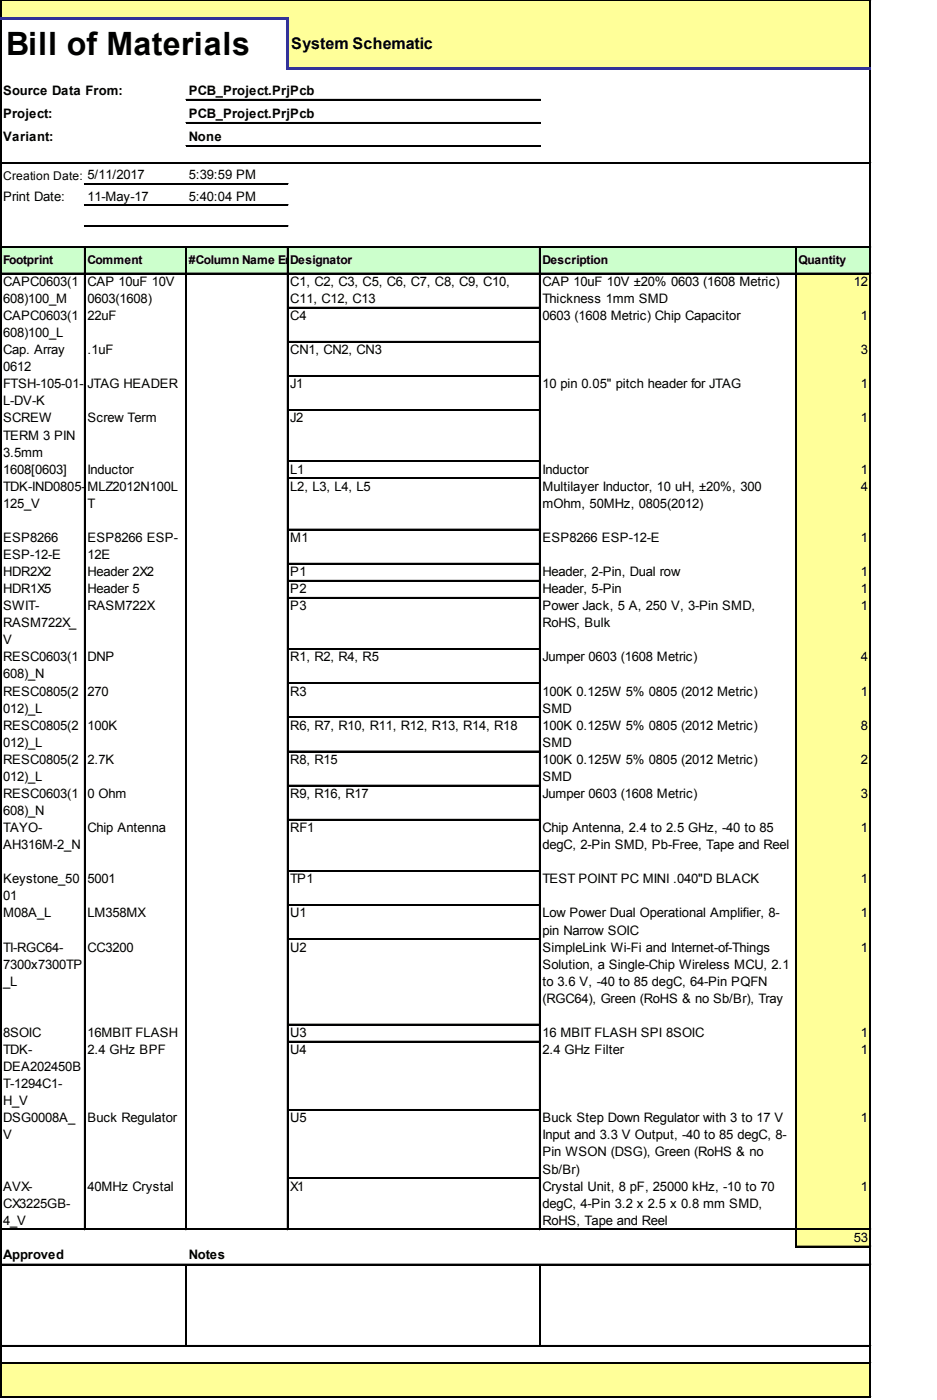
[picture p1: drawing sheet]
<svg xmlns="http://www.w3.org/2000/svg" width="328mm" height="491mm" viewBox="0 0 328 491" stroke-linecap="round" stroke-linejoin="round" font-family="sans-serif">
<defs><g id="words">
<text font-size="11.3" x="2.1" y="19.3">Bill of Materials</text>
<text font-size="5.6" x="102" y="17">System Schematic</text>
<g font-size="4.6">
<text x="1.1" y="33.3">Source Data From:</text>
<text x="66.1" y="33.3">PCB_Project.PrjPcb</text>
<text x="1.1" y="41.4">Project:</text>
<text x="66.1" y="41.4">PCB_Project.PrjPcb</text>
<text x="1.1" y="49.5">Variant:</text>
<text x="66.1" y="49.5">None</text>
<text x="66.1" y="62.9">5:39:59 PM</text>
<text x="1.1" y="70.3">Print Date:</text>
<text x="30.6" y="70.3">11-May-17</text>
<text x="66.1" y="70.3">5:40:04 PM</text>
<text x="1.1" y="100.2">CAPC0603(1</text>
<text x="30.6" y="100.2">CAP 10uF 10V</text>
<text x="101.6" y="100.2">C1, C2, C3, C5, C6, C7, C8, C9, C10,</text>
<text x="189.9" y="100.2">CAP 10uF 10V ±20% 0603 (1608 Metric)</text>
<text x="299" y="100.2">12</text>
<text x="1.1" y="106.2">608)100_M</text>
<text x="30.6" y="106.2">0603(1608)</text>
<text x="101.6" y="106.2">C11, C12, C13</text>
<text x="189.9" y="106.2">Thickness 1mm SMD</text>
<text x="1.1" y="112.2">CAPC0603(1</text>
<text x="30.6" y="112.2">22uF</text>
<text x="101.6" y="112.2">C4</text>
<text x="189.9" y="112.2">0603 (1608 Metric) Chip Capacitor</text>
<text x="301.4" y="112.2">1</text>
<text x="1.1" y="118.2">608)100_L</text>
<text x="1.1" y="124.1">Cap. Array</text>
<text x="30.6" y="124.1">.1uF</text>
<text x="101.6" y="124.1">CN1, CN2, CN3</text>
<text x="301.4" y="124.1">3</text>
<text x="1.1" y="130.1">0612</text>
<text x="1.1" y="136.1">FTSH-105-01-</text>
<text x="30.6" y="136.1">JTAG HEADER</text>
<text x="101.6" y="136.1">J1</text>
<text x="189.9" y="136.1">10 pin 0.05&quot; pitch header for JTAG</text>
<text x="301.4" y="136.1">1</text>
<text x="1.1" y="142.1">L-DV-K</text>
<text x="1.1" y="148.1">SCREW</text>
<text x="30.6" y="148.1">Screw Term</text>
<text x="101.6" y="148.1">J2</text>
<text x="301.4" y="148.1">1</text>
<text x="1.1" y="154.1">TERM 3 PIN</text>
<text x="1.1" y="160">3.5mm</text>
<text x="1.1" y="166">1608[0603]</text>
<text x="30.6" y="166">Inductor</text>
<text x="101.6" y="166">L1</text>
<text x="189.9" y="166">Inductor</text>
<text x="301.4" y="166">1</text>
<text x="1.1" y="172">TDK-IND0805-</text>
<text x="30.6" y="172">MLZ2012N100L</text>
<text x="101.6" y="172">L2, L3, L4, L5</text>
<text x="189.9" y="172">Multilayer Inductor, 10 uH, ±20%, 300</text>
<text x="301.4" y="172">4</text>
<text x="1.1" y="178">125_V</text>
<text x="30.6" y="178">T</text>
<text x="189.9" y="178">mOhm, 50MHz, 0805(2012)</text>
<text x="1.1" y="190">ESP8266</text>
<text x="30.6" y="190">ESP8266 ESP-</text>
<text x="101.6" y="190">M1</text>
<text x="189.9" y="190">ESP8266 ESP-12-E</text>
<text x="301.4" y="190">1</text>
<text x="1.1" y="195.9">ESP-12-E</text>
<text x="30.6" y="195.9">12E</text>
<text x="1.1" y="201.9">HDR2X2</text>
<text x="30.6" y="201.9">Header 2X2</text>
<text x="101.6" y="201.9">P1</text>
<text x="189.9" y="201.9">Header, 2-Pin, Dual row</text>
<text x="301.4" y="201.9">1</text>
<text x="1.1" y="207.9">HDR1X5</text>
<text x="30.6" y="207.9">Header 5</text>
<text x="101.6" y="207.9">P2</text>
<text x="189.9" y="207.9">Header, 5-Pin</text>
<text x="301.4" y="207.9">1</text>
<text x="1.1" y="213.9">SWIT-</text>
<text x="30.6" y="213.9">RASM722X</text>
<text x="101.6" y="213.9">P3</text>
<text x="189.9" y="213.9">Power Jack, 5 A, 250 V, 3-Pin SMD,</text>
<text x="301.4" y="213.9">1</text>
<text x="1.1" y="219.9">RASM722X_</text>
<text x="189.9" y="219.9">RoHS, Bulk</text>
<text x="1.1" y="225.9">V</text>
<text x="1.1" y="231.8">RESC0603(1</text>
<text x="30.6" y="231.8">DNP</text>
<text x="101.6" y="231.8">R1, R2, R4, R5</text>
<text x="189.9" y="231.8">Jumper 0603 (1608 Metric)</text>
<text x="301.4" y="231.8">4</text>
<text x="1.1" y="237.8">608)_N</text>
<text x="1.1" y="243.8">RESC0805(2</text>
<text x="30.6" y="243.8">270</text>
<text x="101.6" y="243.8">R3</text>
<text x="189.9" y="243.8">100K 0.125W 5% 0805 (2012 Metric)</text>
<text x="301.4" y="243.8">1</text>
<text x="1.1" y="249.8">012)_L</text>
<text x="189.9" y="249.8">SMD</text>
<text x="1.1" y="255.8">RESC0805(2</text>
<text x="30.6" y="255.8">100K</text>
<text x="101.6" y="255.8">R6, R7, R10, R11, R12, R13, R14, R18</text>
<text x="189.9" y="255.8">100K 0.125W 5% 0805 (2012 Metric)</text>
<text x="301.4" y="255.8">8</text>
<text x="1.1" y="261.8">012)_L</text>
<text x="189.9" y="261.8">SMD</text>
<text x="1.1" y="267.7">RESC0805(2</text>
<text x="30.6" y="267.7">2.7K</text>
<text x="101.6" y="267.7">R8, R15</text>
<text x="189.9" y="267.7">100K 0.125W 5% 0805 (2012 Metric)</text>
<text x="301.4" y="267.7">2</text>
<text x="1.1" y="273.7">012)_L</text>
<text x="189.9" y="273.7">SMD</text>
<text x="1.1" y="279.7">RESC0603(1</text>
<text x="30.6" y="279.7">0 Ohm</text>
<text x="101.6" y="279.7">R9, R16, R17</text>
<text x="189.9" y="279.7">Jumper 0603 (1608 Metric)</text>
<text x="301.4" y="279.7">3</text>
<text x="1.1" y="285.7">608)_N</text>
<text x="1.1" y="291.7">TAYO-</text>
<text x="30.6" y="291.7">Chip Antenna</text>
<text x="101.6" y="291.7">RF1</text>
<text x="189.9" y="291.7">Chip Antenna, 2.4 to 2.5 GHz, -40 to 85</text>
<text x="301.4" y="291.7">1</text>
<text x="1.1" y="297.7">AH316M-2_N</text>
<text x="189.9" y="297.7">degC, 2-Pin SMD, Pb-Free, Tape and Reel</text>
<text x="1.1" y="309.6">Keystone_50</text>
<text x="30.6" y="309.6">5001</text>
<text x="101.6" y="309.6">TP1</text>
<text x="189.9" y="309.6">TEST POINT PC MINI .040&quot;D BLACK</text>
<text x="301.4" y="309.6">1</text>
<text x="1.1" y="315.6">01</text>
<text x="1.1" y="321.6">M08A_L</text>
<text x="30.6" y="321.6">LM358MX</text>
<text x="101.6" y="321.6">U1</text>
<text x="189.9" y="321.6">Low Power Dual Operational Amplifier, 8-</text>
<text x="301.4" y="321.6">1</text>
<text x="189.9" y="327.6">pin Narrow SOIC</text>
<text x="1.1" y="333.5">TI-RGC64-</text>
<text x="30.6" y="333.5">CC3200</text>
<text x="101.6" y="333.5">U2</text>
<text x="189.9" y="333.5">SimpleLink Wi-Fi and Internet-of-Things</text>
<text x="301.4" y="333.5">1</text>
<text x="1.1" y="339.5">7300x7300TP</text>
<text x="189.9" y="339.5">Solution, a Single-Chip Wireless MCU, 2.1</text>
<text x="1.1" y="345.5">_L</text>
<text x="189.9" y="345.5">to 3.6 V, -40 to 85 degC, 64-Pin PQFN</text>
<text x="189.9" y="351.5">(RGC64), Green (RoHS &amp; no Sb/Br), Tray</text>
<text x="1.1" y="363.5">8SOIC</text>
<text x="30.6" y="363.5">16MBIT FLASH</text>
<text x="101.6" y="363.5">U3</text>
<text x="189.9" y="363.5">16 MBIT FLASH SPI 8SOIC</text>
<text x="301.4" y="363.5">1</text>
<text x="1.1" y="369.4">TDK-</text>
<text x="30.6" y="369.4">2.4 GHz BPF</text>
<text x="101.6" y="369.4">U4</text>
<text x="189.9" y="369.4">2.4 GHz Filter</text>
<text x="301.4" y="369.4">1</text>
<text x="1.1" y="375.4">DEA202450B</text>
<text x="1.1" y="381.4">T-1294C1-</text>
<text x="1.1" y="387.4">H_V</text>
<text x="1.1" y="393.4">DSG0008A_</text>
<text x="30.6" y="393.4">Buck Regulator</text>
<text x="101.6" y="393.4">U5</text>
<text x="189.9" y="393.4">Buck Step Down Regulator with 3 to 17 V</text>
<text x="301.4" y="393.4">1</text>
<text x="1.1" y="399.4">V</text>
<text x="189.9" y="399.4">Input and 3.3 V Output, -40 to 85 degC, 8-</text>
<text x="189.9" y="405.3">Pin WSON (DSG), Green (RoHS &amp; no</text>
<text x="189.9" y="411.3">Sb/Br)</text>
<text x="1.1" y="417.3">AVX-</text>
<text x="30.6" y="417.3">40MHz Crystal</text>
<text x="101.6" y="417.3">X1</text>
<text x="189.9" y="417.3">Crystal Unit, 8 pF, 25000 kHz, -10 to 70</text>
<text x="301.4" y="417.3">1</text>
<text x="1.1" y="423.3">CX3225GB-</text>
<text x="189.9" y="423.3">degC, 4-Pin 3.2 x 2.5 x 0.8 mm SMD,</text>
<text x="1.1" y="429.3">4_V</text>
<text x="189.9" y="429.3">RoHS, Tape and Reel</text>
<text x="299" y="435.3">53</text>
<text x="1.1" y="441.2">Approved</text>
<text x="66.1" y="441.2">Notes</text>
</g>
<g font-size="4.2">
<text x="1.1" y="62.9">Creation Date: 5/11/2017</text>
<text x="1.1" y="92.5">Footprint</text>
<text x="30.6" y="92.5">Comment</text>
<text x="66.1" y="92.5">#Column Name Er</text>
<text x="101.6" y="92.5">Designaef</text>
<text x="101.7" y="92.5">ror:LibRtor</text>
<text x="189.9" y="92.5">Description</text>
<text x="279.6" y="92.5">Quantity</text>
</g>
</g></defs>
<g fill="#ff9">
<path d="M.3 .3h304.6v6.4h-304.6z"/>
<path d="M100.6 6.3h204.3v18h-204.3z"/>
</g>
<path d="M.3 86.6h304.6v9.5h-304.6z" fill="#cfc"/>
<g fill="#ff9">
<path d="M278.6 95.7h26.3v12.3h-26.3z"/>
<path d="M278.6 107.7h26.3v12.3h-26.3z"/>
<path d="M278.6 119.6h26.3v12.4h-26.3z"/>
<path d="M278.6 131.6h26.3v12.3h-26.3z"/>
<path d="M278.6 143.6h26.3v18.3h-26.3z"/>
<path d="M278.6 161.5h26.3v6.4h-26.3z"/>
<path d="M278.6 167.5h26.3v18.3h-26.3z"/>
<path d="M278.6 185.5h26.3v12.3h-26.3z"/>
<path d="M278.6 197.4h26.3v6.4h-26.3z"/>
<path d="M278.6 203.4h26.3v6.3h-26.3z"/>
<path d="M278.6 209.4h26.3v18.3h-26.3z"/>
<path d="M278.6 227.3h26.3v12.4h-26.3z"/>
<path d="M278.6 239.3h26.3v12.3h-26.3z"/>
<path d="M278.6 251.3h26.3v12.3h-26.3z"/>
<path d="M278.6 263.2h26.3v12.4h-26.3z"/>
<path d="M278.6 275.2h26.3v12.3h-26.3z"/>
<path d="M278.6 287.2h26.3v18.3h-26.3z"/>
<path d="M278.6 305.1h26.3v12.3h-26.3z"/>
<path d="M278.6 317.1h26.3v12.3h-26.3z"/>
<path d="M278.6 329.1h26.3v30.2h-26.3z"/>
<path d="M278.6 359h26.3v6.3h-26.3z"/>
<path d="M278.6 365h26.3v72.1h-26.3z"/>
<path d="M.3 477.6h304.6v12.3h-304.6z"/>
</g>
<path d="M0 0v6M.2 0v6M304.6 .3v23.3M304.8 .3v23.3" fill="none" stroke="#000" stroke-width=".35"/>
<path d="M100.2 6.7h.7v17.6h-.7z" fill="#339"/>
<g fill="none" stroke="#000" stroke-width=".35">
<path d="M.4 0h304.5M0 6.7v483.2M.2 6.7v483.2M.4 .2h304.5M304.6 24.3v465.6M304.8 24.3v465.6M29.5 86.9v344.2M29.7 86.9v344.2M65.1 86.9v344.2M65.2 86.9v344.2M100.6 86.9v344.2M100.8 86.9v344.2"/>
<path d="M188.9 86.9v344.2M189 86.9v344.2M278.6 86.9v350.2M278.7 86.9v350.2M65.2 443.4v28.2M189 443.4v28.2"/>
</g>
<g fill="#339">
<path d="M0 6h100.9v.7h-100.9z"/>
<path d="M100.9 23.6h204v.7h-204z"/>
</g>
<g fill="none" stroke="#000" stroke-width=".35">
<path d="M65.1 34.8h124.1M65.1 35h124.1M.4 57h304.5M.4 57.2h304.5M65.1 42.9h124.1M65.1 43.1h124.1M65.1 51h124.1M65.1 51.2h124.1M29.5 64.4h71.4M29.5 64.6h71.4M29.5 71.8h71.4M29.5 72h71.4"/>
<path d="M29.5 79.2h71.4M29.5 79.3h71.4M.4 86.6h304.5M.4 86.7h304.5M.4 95.7h304.5M.4 95.9h304.5M100.9 107.7h88M100.9 107.9h88M100.9 119.6h88M100.9 119.8h88M100.9 131.6h88M100.9 131.8h88"/>
<path d="M100.9 143.6h88M100.9 143.8h88M100.9 161.5h88M100.9 161.7h88M100.9 167.5h88M100.9 167.7h88M100.9 185.5h88M100.9 185.6h88M100.9 197.4h88M100.9 197.6h88M100.9 203.4h88M100.9 203.6h88"/>
<path d="M100.9 209.4h88M100.9 209.6h88M100.9 227.3h88M100.9 227.5h88M100.9 239.3h88M100.9 239.5h88M100.9 251.3h88M100.9 251.5h88M100.9 263.2h88M100.9 263.4h88M100.9 275.2h88M100.9 275.4h88"/>
<path d="M100.9 287.2h88M100.9 287.4h88M100.9 305.1h88M100.9 305.3h88M100.9 317.1h88M100.9 317.3h88M100.9 329.1h88M100.9 329.2h88M100.9 359h88M100.9 359.1h88M100.9 365h88M100.9 365.1h88"/>
<path d="M100.9 388.9h88M100.9 389.1h88M100.9 412.8h88M100.9 413h88M.4 430.8h304.5M.4 430.9h304.5M278.9 436.8h26M278.9 436.9h26M.4 443.1h304.5M.4 443.3h304.5M.4 471.6h304.5M.4 471.8h304.5"/>
<path d="M.4 477.6h304.5M.4 477.8h304.5M.4 489.5h304.5M.4 489.7h304.5"/>
</g>
<use href="#words"/>
</svg>
